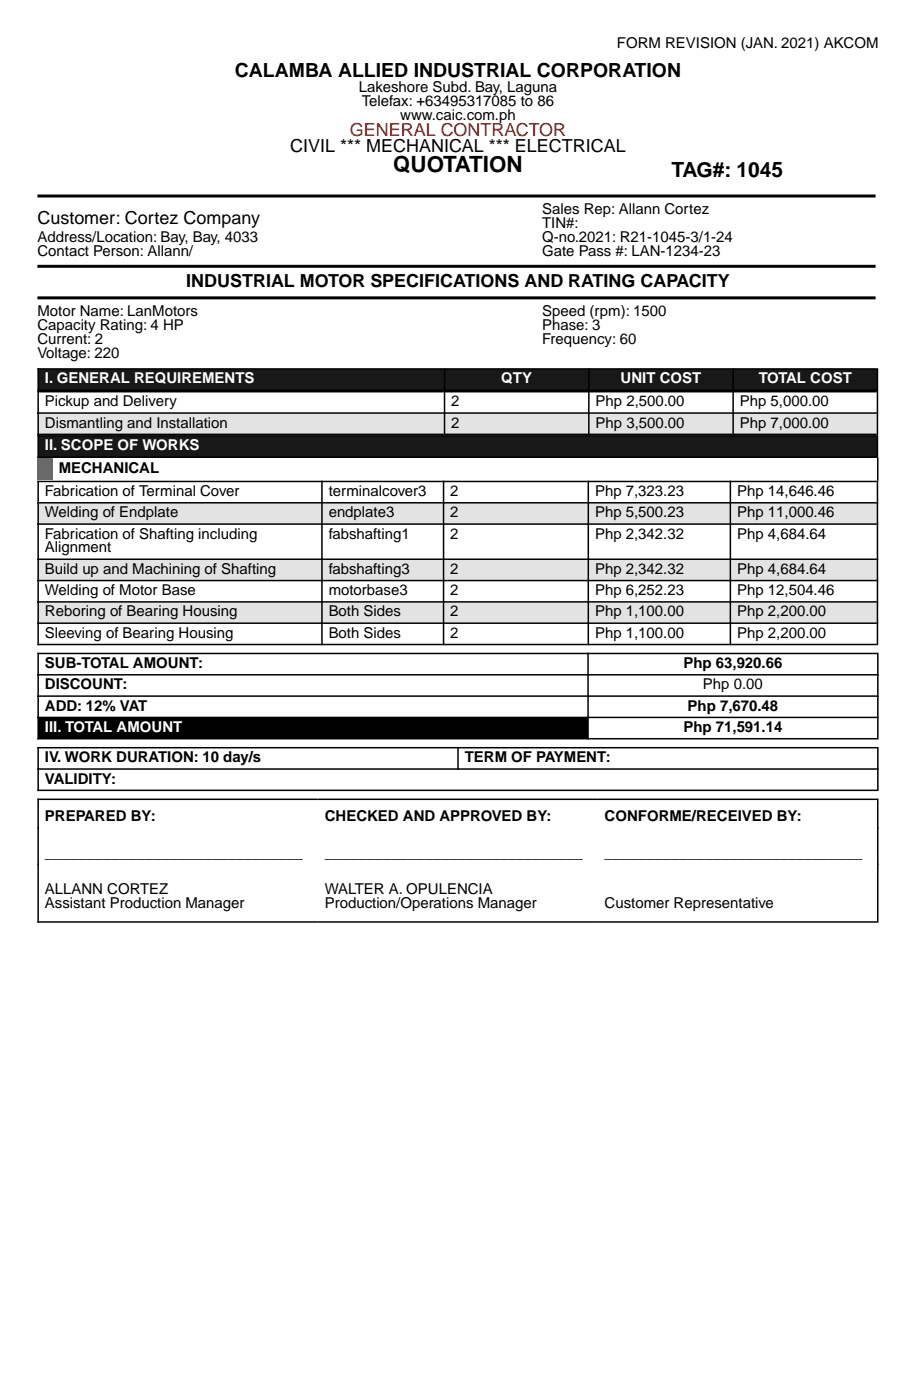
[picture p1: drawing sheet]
<svg xmlns="http://www.w3.org/2000/svg" width="216mm" height="330mm" viewBox="0 0 216 330" stroke-linecap="round" stroke-linejoin="round" font-family="sans-serif">
<defs><g id="words">
<text font-size="5.3" x="92.7" y="40.6">QUOTATION</text>
<text font-size="4.9" x="158.3" y="41.7">TAG#: 1045</text>
<text font-size="4.6" x="55.4" y="18.2">CALAMBA ALLIED INDUSTRIAL CORPORATION</text>
<g font-size="4.2">
<text x="68.4" y="35.9">CIVIL *** MECHANICAL *** ELECTRICAL</text>
<text x="8.8" y="52.8">Customer: Cortez Company</text>
<text x="43.9" y="67.6">INDUSTRIAL MOTOR SPECIFICATIONS AND RATING CAPACITY</text>
</g>
<text font-size="4.2" fill="#f00" x="82.5" y="32">GENERAL CONTRACTOR</text>
<g font-size="3.5">
<text x="145.4" y="11.4">FORM REVISION (JAN. 2021) AKCOM</text>
<text x="84.6" y="21.7">Lakeshore Subd. Bay, Laguna</text>
<text x="85.3" y="24.9">Telefax: +63495317085 to 86</text>
<text x="94.3" y="28.2">www.caic.com.ph</text>
<text x="127.8" y="50.5">Sales Rep: Allann Cortez</text>
<text x="127.8" y="53.8">TIN#:</text>
<text x="8.8" y="57.1">Address/Location: Bay, Bay, 4033</text>
<text x="127.8" y="57.1">Q-no.2021: R21-1045-3/1-24</text>
<text x="8.8" y="60.3">Contact Person: Allann/</text>
<text x="127.8" y="60.3">Gate Pass #: LAN-1234-23</text>
<text x="8.8" y="74.6">Motor Name: LanMotors</text>
<text x="8.8" y="77.8">Capacity Rating: 4 HP</text>
<text x="127.8" y="74.6">Speed (rpm): 1500</text>
<text x="127.8" y="77.8">Phase: 3</text>
<text x="8.8" y="81.1">Current: 2</text>
<text x="127.8" y="81.1">Frequency: 60</text>
<text x="8.8" y="84.3">Voltage: 220</text>
<text x="10.6" y="95.8">Pickup and Delivery</text>
<text x="106.4" y="95.8">2</text>
<text x="140.4" y="95.8">Php 2,500.00</text>
<text x="174.4" y="95.8">Php 5,000.00</text>
<text x="10.6" y="100.8">Dismantling and Installation</text>
<text x="106.4" y="100.8">2</text>
<text x="140.4" y="100.8">Php 3,500.00</text>
<text x="174.4" y="100.8">Php 7,000.00</text>
<text x="13.8" y="111.6">MECHANICAL</text>
<text x="10.6" y="117">Fabrication of Terminal Cover</text>
<text x="77.5" y="117">terminalcover3</text>
<text x="106.1" y="117">2</text>
<text x="140.3" y="117">Php 7,323.23</text>
<text x="173.7" y="117">Php 14,646.46</text>
<text x="10.6" y="122">Welding of Endplate</text>
<text x="77.5" y="122">endplate3</text>
<text x="106.1" y="122">2</text>
<text x="140.3" y="122">Php 5,500.23</text>
<text x="173.7" y="122">Php 11,000.46</text>
<text x="10.6" y="127">Fabrication of Shafting including</text>
<text x="10.6" y="130.3">Alignment</text>
<text x="77.5" y="127">fabshafting1</text>
<text x="106.1" y="127">2</text>
<text x="140.3" y="127">Php 2,342.32</text>
<text x="173.7" y="127">Php 4,684.64</text>
<text x="10.6" y="135.3">Build up and Machining of Shafting</text>
<text x="77.5" y="135.3">fabshafting3</text>
<text x="106.1" y="135.3">2</text>
<text x="140.3" y="135.3">Php 2,342.32</text>
<text x="173.7" y="135.3">Php 4,684.64</text>
<text x="10.6" y="140.3">Welding of Motor Base</text>
<text x="77.5" y="140.3">motorbase3</text>
<text x="106.1" y="140.3">2</text>
<text x="140.3" y="140.3">Php 6,252.23</text>
<text x="173.7" y="140.3">Php 12,504.46</text>
<text x="10.6" y="145.4">Reboring of Bearing Housing</text>
<text x="77.5" y="145.4">Both Sides</text>
<text x="106.1" y="145.4">2</text>
<text x="140.3" y="145.4">Php 1,100.00</text>
<text x="173.7" y="145.4">Php 2,200.00</text>
<text x="10.6" y="150.4">Sleeving of Bearing Housing</text>
<text x="77.5" y="150.4">Both Sides</text>
<text x="106.1" y="150.4">2</text>
<text x="140.3" y="150.4">Php 1,100.00</text>
<text x="173.7" y="150.4">Php 2,200.00</text>
<text x="10.6" y="157.5">SUB-TOTAL AMOUNT:</text>
<text x="161.1" y="157.5">Php 63,920.66</text>
<text x="10.6" y="162.6">DISCOUNT:</text>
<text x="10.6" y="167.6">ADD: 12% VAT</text>
<text x="162.1" y="167.6">Php 7,670.48</text>
<text x="165.7" y="162.6">Php 0.00</text>
<text x="161.1" y="172.6">Php 71,591.14</text>
<text x="10.6" y="179.8">IV. WORK DURATION: 10 day/s</text>
<text x="109.5" y="179.8">TERM OF PAYMENT:</text>
<text x="10.6" y="184.8">VALIDITY:</text>
<text x="10.6" y="193.7">PREPARED BY:</text>
<text x="76.5" y="193.7">CHECKED AND APPROVED BY:</text>
<text x="142.5" y="193.7">CONFORME/RECEIVED BY:</text>
<text x="10.6" y="202.3">_______________________________</text>
<text x="76.5" y="202.3">_______________________________</text>
<text x="142.5" y="202.3">_______________________________</text>
<text x="10.6" y="210.8">ALLANN CORTEZ</text>
<text x="10.6" y="214.1">Assistant Production Manager</text>
<text x="76.5" y="210.8">WALTER A. OPULENCIA</text>
<text x="76.5" y="214.1">Production/Operations Manager</text>
<text x="142.5" y="214.1">Customer Representative</text>
</g>
<g font-size="3.5" fill="#fff">
<text x="10.6" y="90.4">I. GENERAL REQUIREMENTS</text>
<text x="118.2" y="90.4">QTY</text>
<text x="146.3" y="90.4">UNIT COST</text>
<text x="178.8" y="90.4">TOTAL COST</text>
<text x="10.6" y="106.2">II. SCOPE OF WORKS</text>
<text x="10.6" y="172.6">III. TOTAL AMOUNT</text>
</g>
</g></defs>
<path d="M9 169.2h129.6v5h-129.6z" fill="#000"/>
<g fill="#fff">
<path d="M9 164.2h129.6v5h-129.6z"/>
<path d="M9 159.2h129.6v5h-129.6z"/>
<path d="M9 154.1h129.6v5.1h-129.6z"/>
</g>
<g fill="#e3e3e3">
<path d="M172.1 142h34.7v5h-34.7z"/>
<path d="M138.7 142h33.4v5h-33.4z"/>
<path d="M104.5 142h34.2v5h-34.2z"/>
<path d="M75.9 142h28.6v5h-28.6z"/>
<path d="M9 142h66.9v5h-66.9z"/>
<path d="M172.1 131.9h34.7v5h-34.7z"/>
<path d="M138.7 131.9h33.4v5h-33.4z"/>
<path d="M104.5 131.9h34.2v5h-34.2z"/>
<path d="M75.9 131.9h28.6v5h-28.6z"/>
<path d="M9 131.9h66.9v5h-66.9z"/>
<path d="M172.1 118.6h34.7v5h-34.7z"/>
<path d="M138.7 118.6h33.4v5h-33.4z"/>
<path d="M104.5 118.6h34.2v5h-34.2z"/>
<path d="M75.9 118.6h28.6v5h-28.6z"/>
<path d="M9 118.6h66.9v5h-66.9z"/>
</g>
<path d="M12.1 108.2h194.8v5h-194.8z" fill="#fff"/>
<path d="M8.8 108.2h3.6v5h-3.6z" fill="#6b6b6b"/>
<path d="M9 102.8h197.8v5h-197.8z" fill="#181818"/>
<g fill="#e3e3e3">
<path d="M172.8 97.4h34v5h-34z"/>
<path d="M138.8 97.4h34v5h-34z"/>
<path d="M104.8 97.4h34v5h-34z"/>
<path d="M9 97.4h95.8v5h-95.8z"/>
</g>
<g fill="#181818">
<path d="M172.8 87h34v5h-34z"/>
<path d="M138.8 87h34v5h-34z"/>
<path d="M104.8 87h34v5h-34z"/>
<path d="M9 87h95.8v5h-95.8z"/>
</g>
<path d="M8.8 46.2h197.6M8.8 62.8h197.6M8.8 70.3h197.6" fill="none" stroke="#000" stroke-width=".71" stroke-linecap="butt"/>
<g fill="none" stroke="#000" stroke-width=".35">
<path d="M8.8 87h197.8M8.8 92h197.8M8.8 92.4h197.8M8.8 97.4h197.8M9 86.8v21.2M104.8 86.8v15.8M138.8 86.8v15.8M172.8 86.8v15.8M206.8 86.8v21.2M8.8 102.4h197.8M8.8 102.8h197.8M8.8 107.8h197.8"/>
<path d="M8.8 113.6h197.8M8.8 118.6h197.8M9 113.4v38.8M75.9 113.4v38.8M104.5 113.4v38.8M138.7 113.4v38.8M172.1 113.4v38.8M206.8 113.4v38.8M206.9 108v5.4M8.8 123.6h197.8M8.8 131.9h197.8M8.8 136.9h197.8"/>
<path d="M8.8 142h197.8M8.8 147h197.8M8.8 152h197.8M8.8 154.1h197.9M8.8 159.2h197.9M9 154v20.4M138.6 154v20.4M206.9 154v20.4M8.8 164.2h197.9M8.8 169.2h197.9M8.8 174.2h197.9M8.8 176.4h197.9"/>
<path d="M9 176.2v10.4M107.9 176.2v5.4M206.9 176.2v10.4M8.8 181.4h197.9M8.8 186.4h197.9M8.8 188.5h197.9M9 188.3v29.3M206.9 188.3v29.3M8.8 217.5h197.9"/>
</g>
<use href="#words"/>
</svg>
